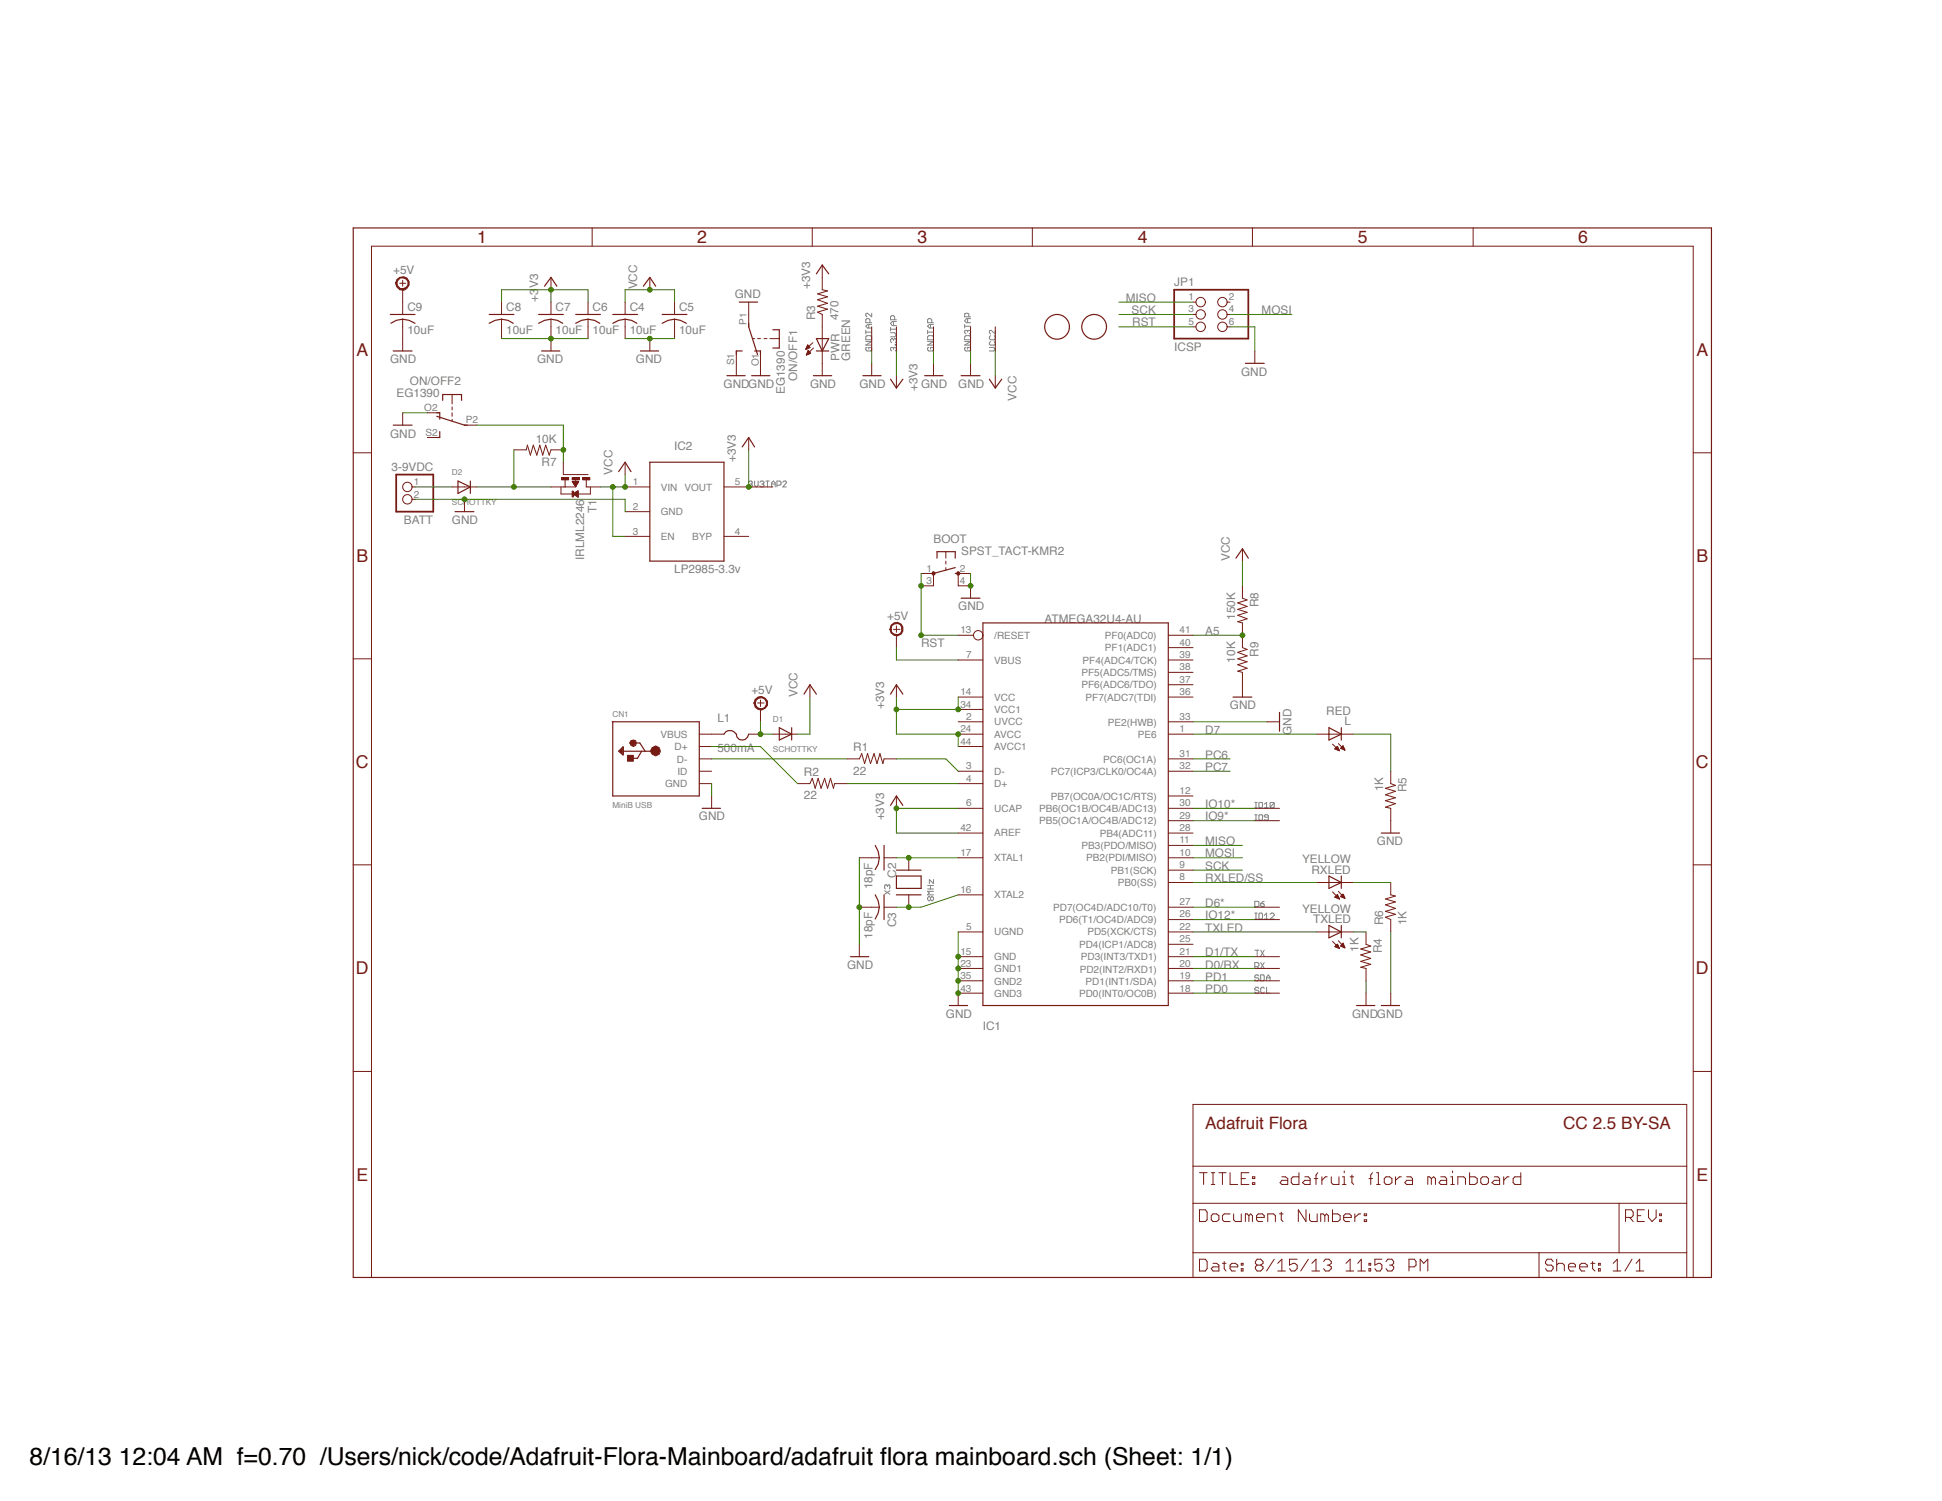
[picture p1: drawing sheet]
<svg xmlns="http://www.w3.org/2000/svg" width="279mm" height="216mm" viewBox="0 0 279 216" stroke-linecap="round" stroke-linejoin="round" font-family="sans-serif">
<defs><g id="words">
<g font-size="3.6">
<text x="4.2" y="210.7">8/16/13 12:04 AM f=0.70 /Users/nick/code/Adafruit-Flora-Mainboard/adafruit f</text>
<text x="126.6" y="210.7">lora mainboard.sch (Sheet: 1/1)</text>
</g>
<g font-size="2.5" fill="#751b14">
<text x="68.6" y="35">1</text>
<text x="100.3" y="35">2</text>
<text x="132" y="35">3</text>
<text x="163.7" y="35">4</text>
<text x="195.4" y="35">5</text>
<text x="227.1" y="35">6</text>
<text x="51.3" y="51.2">A</text>
<text x="244.1" y="51.2">A</text>
<text x="51.3" y="80.8">B</text>
<text x="244.1" y="80.8">B</text>
<text x="51.2" y="110.5">C</text>
<text x="244" y="110.5">C</text>
<text x="51.2" y="140.2">D</text>
<text x="244" y="140.2">D</text>
<text x="173.4" y="162.4">Adafruit Flora</text>
<text x="224.9" y="162.4">CC 2.5 BY-SA</text>
<text x="51.3" y="169.8">E</text>
<text x="244.1" y="169.8">E</text>
</g>
<g font-size="1.7" fill="#808080">
<text x="56.6" y="39.4">+5V</text>
<text x="91.7" y="41.6" transform="rotate(-90 91.7 41.6)">VCC</text>
<text x="116.5" y="41.6" transform="rotate(-90 116.5 41.6)">+3V3</text>
<text x="169" y="41.2">JP1</text>
<text x="58.6" y="44.7">C9</text>
<text x="72.8" y="44.7">C8</text>
<text x="77.5" y="43.4" transform="rotate(-90 77.5 43.4)">+3V3</text>
<text x="79.9" y="44.7">C7</text>
<text x="85.3" y="44.7">C6</text>
<text x="90.6" y="44.7">C4</text>
<text x="97.7" y="44.7">C5</text>
<text x="105.7" y="42.9">GND</text>
<text x="117.3" y="46.1" transform="rotate(-90 117.3 46.1)">R3</text>
<text x="120.6" y="46.1" transform="rotate(-90 120.6 46.1)">470</text>
<text x="162" y="43.4">MISO</text>
<text x="162.8" y="45.2">SCK</text>
<text x="162.9" y="46.9">RST</text>
<text x="181.5" y="45.2">MOSI</text>
<text x="56.1" y="52.3">GND</text>
<text x="58.6" y="48.1">10uF</text>
<text x="72.8" y="48.1">10uF</text>
<text x="77.3" y="52.3">GND</text>
<text x="79.9" y="48.1">10uF</text>
<text x="85.3" y="48.1">10uF</text>
<text x="90.6" y="48.1">10uF</text>
<text x="91.5" y="52.3">GND</text>
<text x="97.7" y="48.1">10uF</text>
<text x="120.8" y="51.9" transform="rotate(-90 120.8 51.9)">PWR</text>
<text x="122.3" y="51.9" transform="rotate(-90 122.3 51.9)">GREEN</text>
<text x="169" y="50.5">ICSP</text>
<text x="57.1" y="57.2">EG1390</text>
<text x="59" y="55.4">ON/OFF2</text>
<text x="104.1" y="55.8">GNDGND</text>
<text x="112.9" y="56.7" transform="rotate(-90 112.9 56.7)">EG1390</text>
<text x="114.7" y="54.8" transform="rotate(-90 114.7 54.8)">ON/OFF1</text>
<text x="116.5" y="55.8">GND</text>
<text x="123.6" y="55.8">GND</text>
<text x="132" y="56.3" transform="rotate(-90 132 56.3)">+3V3</text>
<text x="132.5" y="55.8">GND</text>
<text x="137.9" y="55.8">GND</text>
<text x="146.2" y="57.6" transform="rotate(-90 146.2 57.6)">VCC</text>
<text x="178.6" y="54.1">GND</text>
<text x="56.1" y="62.9">GND</text>
<text x="77.1" y="63.7">10K</text>
<text x="97" y="64.7">IC2</text>
<text x="56.3" y="67.8">3-9VDC</text>
<text x="77.9" y="67">R7</text>
<text x="88.1" y="68.3" transform="rotate(-90 88.1 68.3)">VCC</text>
<text x="105.9" y="66.5" transform="rotate(-90 105.9 66.5)">+3V3</text>
<text x="58.1" y="75.3">BATT</text>
<text x="65" y="75.4">GND</text>
<text x="85.8" y="73.8" transform="rotate(-90 85.8 73.8)">T1</text>
<text x="84.1" y="80.5" transform="rotate(-90 84.1 80.5)">IRLML2246</text>
<text x="97" y="82.5">LP2985-3.3v</text>
<text x="134.3" y="78">BOOT</text>
<text x="138.3" y="79.8">SPST_TACT-KMR2</text>
<text x="176.9" y="80.7" transform="rotate(-90 176.9 80.7)">VCC</text>
<text x="127.6" y="89.1">+5V</text>
<text x="137.9" y="87.8">GND</text>
<text x="150.3" y="89.6">ATMEGA32U4-AU</text>
<text x="177.7" y="89.1" transform="rotate(-90 177.7 89.1)">150K</text>
<text x="181" y="87.3" transform="rotate(-90 181 87.3)">R8</text>
<text x="132.5" y="93.1">RST</text>
<text x="173.4" y="91.4">A5</text>
<text x="177.7" y="95.3" transform="rotate(-90 177.7 95.3)">10K</text>
<text x="181" y="94.4" transform="rotate(-90 181 94.4)">R9</text>
<text x="108.1" y="99.8">+5V</text>
<text x="114.8" y="100.2" transform="rotate(-90 114.8 100.2)">VCC</text>
<text x="103.2" y="103.8">L1</text>
<text x="127.2" y="102" transform="rotate(-90 127.2 102)">+3V3</text>
<text x="173.4" y="105.6">D7</text>
<text x="176.9" y="102">GND</text>
<text x="185.8" y="105.7" transform="rotate(-90 185.8 105.7)">GND</text>
<text x="190.8" y="102.8">RED</text>
<text x="193.4" y="104.4">L</text>
<text x="103.2" y="108.2">500mA</text>
<text x="115.6" y="111.6">R2</text>
<text x="122.8" y="111.4">22</text>
<text x="122.8" y="108.1">R1</text>
<text x="173.4" y="109.1">PC6</text>
<text x="173.4" y="110.9">PC7</text>
<text x="199" y="113.8" transform="rotate(-90 199 113.8)">1K</text>
<text x="202.4" y="114" transform="rotate(-90 202.4 114)">R5</text>
<text x="100.5" y="118">GND</text>
<text x="115.6" y="115">22</text>
<text x="127.2" y="118" transform="rotate(-90 127.2 118)">+3V3</text>
<text x="173.4" y="116.2">IO10*</text>
<text x="173.4" y="118">IO9*</text>
<text x="173.4" y="123.3">MOSI</text>
<text x="173.4" y="121.6">MISO</text>
<text x="173.4" y="125.1">SCK</text>
<text x="187.3" y="124.2">YELLOW</text>
<text x="188.7" y="125.7">RXLED</text>
<text x="198.1" y="121.6">GND</text>
<text x="125.5" y="127.9" transform="rotate(-90 125.5 127.9)">18pF</text>
<text x="128.9" y="126.2" transform="rotate(-90 128.9 126.2)">C2</text>
<text x="173.4" y="126.9">RXLED/SS</text>
<text x="173.4" y="130.4">D6*</text>
<text x="187.3" y="131.3">YELLOW</text>
<text x="125.5" y="135" transform="rotate(-90 125.5 135)">18pF</text>
<text x="128.9" y="133.3" transform="rotate(-90 128.9 133.3)">C3</text>
<text x="173.4" y="134">TXLED</text>
<text x="173.4" y="137.5">D1/TX</text>
<text x="173.4" y="132.2">IO12*</text>
<text x="188.9" y="132.8">TXLED</text>
<text x="195.5" y="136.9" transform="rotate(-90 195.5 136.9)">1K</text>
<text x="198.8" y="137.1" transform="rotate(-90 198.8 137.1)">R4</text>
<text x="199" y="133.1" transform="rotate(-90 199 133.1)">R6</text>
<text x="202.4" y="133.1" transform="rotate(-90 202.4 133.1)">1K</text>
<text x="121.9" y="139.3">GND</text>
<text x="173.4" y="139.3">D0/RX</text>
<text x="173.4" y="141.1">PD1</text>
<text x="173.4" y="142.9">PD0</text>
<text x="136.1" y="146.4">GND</text>
<text x="141.4" y="148.2">IC1</text>
<text x="194.5" y="146.4">GNDGND</text>
</g>
<g font-size="1.4" fill="#808080">
<text x="107.4" y="46.7" transform="rotate(-90 107.4 46.7)">P1</text>
<text x="171" y="43.1">1</text>
<text x="171" y="44.9">3</text>
<text x="171" y="46.7">5</text>
<text x="176.8" y="43.1">2</text>
<text x="176.8" y="44.9">4</text>
<text x="176.8" y="46.7">6</text>
<text x="105.6" y="52.5" transform="rotate(-90 105.6 52.5)">S1</text>
<text x="109.2" y="52.7" transform="rotate(-90 109.2 52.7)">O1</text>
<text x="61" y="59.1">O2</text>
<text x="61.2" y="62.7">S2</text>
<text x="67" y="60.9">P2</text>
<text x="59.5" y="71.6">2</text>
<text x="59.5" y="69.8">1</text>
<text x="91" y="69.8">1</text>
<text x="95.1" y="70.6">VIN</text>
<text x="98.5" y="70.6">VOUT</text>
<text x="105.7" y="69.8">5</text>
<text x="91" y="73.3">2</text>
<text x="91" y="76.9">3</text>
<text x="95.1" y="74.1">GND</text>
<text x="95.1" y="77.7">EN</text>
<text x="99.6" y="77.7">BYP</text>
<text x="105.7" y="76.9">4</text>
<text x="133.3" y="82.2">1</text>
<text x="138.1" y="82.2">2</text>
<text x="133.3" y="84">3</text>
<text x="138.1" y="84">4</text>
<text x="138.2" y="91.1">13</text>
<text x="139" y="94.7">7</text>
<text x="143" y="91.9">/RESET</text>
<text x="143" y="95.4">VBUS</text>
<text x="155.8" y="95.5">PF4(ADC4/TCK)</text>
<text x="159" y="91.9">PF0(ADC0)</text>
<text x="159" y="93.7">PF1(ADC1)</text>
<text x="169.7" y="91.1">41</text>
<text x="169.7" y="92.9">40</text>
<text x="169.7" y="94.7">39</text>
<text x="138.2" y="100">14</text>
<text x="138.2" y="101.8">34</text>
<text x="143" y="100.8">VCC</text>
<text x="155.6" y="97.3">PF5(ADC5/TMS)</text>
<text x="155.6" y="99">PF6(ADC6/TDO)</text>
<text x="156.2" y="100.8">PF7(ADC7(TDI)</text>
<text x="169.7" y="96.4">38</text>
<text x="169.7" y="98.2">37</text>
<text x="169.7" y="100">36</text>
<text x="95" y="106.1">VBUS</text>
<text x="97.1" y="107.9">D+</text>
<text x="138.2" y="105.3">24</text>
<text x="138.2" y="107.1">44</text>
<text x="139" y="103.5">2</text>
<text x="143" y="104.3">UVCC</text>
<text x="143" y="106.1">AVCC</text>
<text x="143" y="107.9">AVCC1</text>
<text x="143" y="102.5">VCC1</text>
<text x="159.4" y="104.4">PE2(HWB)</text>
<text x="163.7" y="106.1">PE6</text>
<text x="169.7" y="103.5">33</text>
<text x="169.7" y="105.3">1</text>
<text x="95.7" y="113.2">GND</text>
<text x="97.4" y="109.7">D-</text>
<text x="97.5" y="111.5">ID</text>
<text x="139" y="110.6">3</text>
<text x="139" y="112.4">4</text>
<text x="143" y="111.4">D-</text>
<text x="143" y="113.2">D+</text>
<text x="151.2" y="111.5">PC7(ICP3/CLK0/OC4A)</text>
<text x="158.7" y="109.7">PC6(OC1A)</text>
<text x="169.7" y="110.6">32</text>
<text x="169.7" y="108.9">31</text>
<text x="138.2" y="119.5">42</text>
<text x="139" y="116">6</text>
<text x="143" y="116.8">UCAP</text>
<text x="149.5" y="116.8">PB6(OC1B/OC4B/ADC13)</text>
<text x="149.5" y="118.6">PB5(OC1A/OC4B/ADC12)</text>
<text x="151.2" y="115">PB7(OC0A/OC1C/RTS)</text>
<text x="169.7" y="119.5">28</text>
<text x="169.7" y="116">30</text>
<text x="169.7" y="117.8">29</text>
<text x="169.7" y="114.2">12</text>
<text x="138.2" y="123.1">17</text>
<text x="143" y="123.9">XTAL1</text>
<text x="143" y="120.3">AREF</text>
<text x="155.6" y="122.1">PB3(PDO/MISO)</text>
<text x="156.3" y="123.9">PB2(PDI/MISO)</text>
<text x="158.2" y="120.3">PB4(ADC11)</text>
<text x="159.8" y="125.7">PB1(SCK)</text>
<text x="169.7" y="121.3">11</text>
<text x="169.7" y="123.1">10</text>
<text x="169.7" y="124.9">9</text>
<text x="138.2" y="128.4">16</text>
<text x="143" y="129.2">XTAL2</text>
<text x="151.5" y="131">PD7(OC4D/ADC10/T0)</text>
<text x="160.8" y="127.5">PB0(SS)</text>
<text x="169.7" y="126.6">8</text>
<text x="169.7" y="130.2">27</text>
<text x="169.7" y="132">26</text>
<text x="138.2" y="137.3">15</text>
<text x="139" y="133.7">5</text>
<text x="143" y="134.5">UGND</text>
<text x="152.4" y="132.8">PD6(T1/OC4D/ADC9)</text>
<text x="155.3" y="136.3">PD4(ICP1/ADC8)</text>
<text x="156.4" y="134.6">PD5(XCK/CTS)</text>
<text x="169.7" y="133.7">22</text>
<text x="169.7" y="135.5">25</text>
<text x="169.7" y="137.3">21</text>
<text x="138.2" y="139.1">23</text>
<text x="138.2" y="140.8">35</text>
<text x="138.2" y="142.6">43</text>
<text x="143" y="138.1">GND</text>
<text x="143" y="139.9">GND1</text>
<text x="143" y="141.6">GND2</text>
<text x="143" y="143.4">GND3</text>
<text x="155.3" y="143.4">PD0(INT0/OC0B)</text>
<text x="155.3" y="139.9">PD2(INT2/RXD1)</text>
<text x="155.5" y="138.1">PD3(INT3/TXD1)</text>
<text x="156.2" y="141.7">PD1(INT1/SDA)</text>
<text x="169.7" y="139.1">20</text>
<text x="169.7" y="140.8">19</text>
<text x="169.7" y="142.6">18</text>
</g>
<g font-size="1.2" fill="#808080">
<text x="65" y="68.3">D2</text>
<text x="65" y="72.7">SCHOTTKY</text>
<text x="88.1" y="103.1">CN1</text>
<text x="111.2" y="103.8">D1</text>
<text x="111.2" y="108.2">SCHOTTKY</text>
<text x="88.1" y="116.2">MiniB USB</text>
</g>
</g></defs>
<g fill="none" stroke="#808080" stroke-width=".14">
<path d="M124.6 49.1h.8l-.8 .5h.8M124.6 48.5l.1-.2h.5l.2 .2v.4h-.8zM124.6 47.5v.5M124.6 47.8h.8M124.7 50l-.1 .1v.2l.1 .2h.5l.2-.2v-.2l-.4-.1v.2M125 46.7v.5M125.2 46.4v-.4l-.2-.2h-.3l-.1 .2v.4h.8M125.4 45.1v.5l-.6-.5h-.2v.3l.1 .2M125.4 46.7h-.6l-.2 .2 .2 .3h.6M128.1 47.1v.5M128.1 47.9h.6l.3 .3-.3 .3h-.6M128.1 47.3h.9"/>
<path d="M128.5 50.1l-.1-.1-.3 .1v.2l.2 .2M128.5 50.1l.2-.1 .3 .1v.2l-.2 .2M128.5 48.9l-.1-.2-.3 .2v.2l.2 .2M128.5 46.2v.6M128.5 48.9v.1M128.5 50.1v.1M128.5 48.9l.2-.2 .3 .2v.2l-.2 .2M128.7 46v-.4l-.2-.2h-.2l-.2 .2v.4h.9M128.8 49.6h.2h-.2zM129 46.2h-.6l-.3 .3 .3 .3h.6M133.5 47.5v.5M133.5 49.1h.8l-.8 .5h.8"/>
<path d="M133.5 47.8h.8M133.6 48.3h.5l.2 .2v.4h-.8v-.4zM133.6 50l-.1 .1v.2l.1 .2h.5l.2-.2v-.2l-.4-.1v.2M133.9 46.7v.5M134 46.4v-.4l-.1-.2h-.3l-.1 .2v.4h.8M134.3 46.7h-.6l-.2 .2 .2 .3h.6M138.8 49.1h.8l-.8 .5h.8M138.8 48.5l.2-.2h.5l.1 .2v.4h-.8zM138.8 46.7v.5M138.8 46.9h.8M139 50l-.2 .1v.2l.2 .2h.5l.1-.2v-.2l-.4-.1v.2M139.2 47.6l-.2-.1-.2 .1v.3l.2 .1"/>
<path d="M139.2 47.6l.2-.1 .2 .1v.3l-.1 .1M139.2 45.8v.6M139.2 47.6v.2M139.4 45.6v-.5h-.2h-.4v.5h.8M139.6 45.8h-.6l-.2 .4 .2 .2h.6M142.3 50h.6l.3 .2-.3 .3h-.6M142.5 49.1l-.2 .2v.3h.2h.7v-.3l-.2-.2M142.5 48.3l-.2 .2v.2l.2 .2h.5l.2-.2v-.2l-.2-.2M143.2 47.5v.5l-.6-.5-.3 .1v.3l.2 .1M107.7 69.4l.2-.2h.2l.1 .2-.1 .2M108 69.6h.1M108.1 69.6l.1 .2-.1 .2h-.2l-.2-.1"/>
<path d="M108.6 69.2v.6l.2 .2 .3-.2v-.6M109.3 69.4l.2-.2h.2l.2 .2-.2 .2M109.6 69.6h.1M109.7 69.6l.2 .2-.2 .2h-.2l-.2-.1M110.2 69.2h.5M110.4 69.2v.8M111 69.6h.5M111 70v-.6l.3-.2 .2 .2v.6M111.8 69.8h.4l.2-.2v-.2l-.2-.2h-.4v.8M112.6 69.4l.2-.2h.3v.2l-.5 .6h.5M180.5 116.2h.4M180.5 115.4h.4"/>
<path d="M180.5 118h.4M180.5 117.2h.4M180.7 115.4v.8M180.7 117.2v.8M181.2 115.4l.4 .1v.6l-.1 .1-.4-.1v-.6zM181.2 117.2l.4 .1v.6l-.1 .1-.4-.1v-.6zM181.9 115.7l.3-.3v.8M181.9 116.2h.6M182.5 117.5h-.4h-.2v-.2l.2-.1 .4 .1v.6l-.2 .1-.4-.1M183.3 115.5l-.1-.1-.5 .1v.6M183.3 115.5v.6l-.1 .1-.5-.1M183.3 115.5l-.6 .6"/>
<path d="M127.3 128.1l.7 .5M127.7 127.4l-.2-.1h-.1l-.1 .1 .1 .5M127.7 127.4l.1-.1h.2v.1v.5M127.7 127.4v.1M128 128.1l-.7 .5M133.5 127.9h.8M133.5 127.4h.8M133.9 129.1l-.2-.1-.2 .1v.3l.1 .2 .3-.2M133.9 129.1l.1-.1 .3 .1v.3l-.2 .2-.2-.2M133.9 127.4v.5M133.9 129.1v.3M134.3 126.5v.6l-.6-.6v.6"/>
<path d="M134.3 128.2h-.8l.2 .3-.2 .2h.8M180.5 129.6l.6 .1v.6l-.6 .1zM180.5 132.2h.4M180.5 131.3h.4M180.5 139h.5l.1-.1v-.3l-.1-.1h-.5v.8M180.5 136.7h.6M180.7 131.3v.9M180.9 136.7v.8M180.9 139l.2 .3M181.2 131.3h.3l.1 .2v.6l-.1 .1-.4-.1zM181.4 130h.4l.1 .3-.1 .1-.4-.1zM181.4 136.7l.5 .8"/>
<path d="M181.4 138.5l.5 .8M181.9 131.7l.3-.4v.9M181.9 129.6l-.5 .4M181.9 132.2h.6M181.9 136.7l-.5 .8M181.9 138.5l-.5 .8M182.7 131.5l.2-.2h.3l.1 .2v.2l-.6 .5h.6M181.1 142.2l-.1-.2h-.3l-.2 .2v.1l.5 .1 .1 .3-.1 .2h-.3l-.2-.2M181.1 140.4l-.1-.2h-.3l-.2 .2v.2l.5 .1 .1 .2-.1 .2h-.3l-.2-.2M181.4 140.2h.4l.1 .2-.1 .7h-.4zM181.9 142.2l-.1-.2h-.3l-.1 .2v.5l.1 .2h.3l.1-.2M182.2 142v.9h.5"/>
<path d="M182.2 141.1v-.5l.3-.4 .2 .4v.5M182.2 140.7h.5"/>
</g>
<path d="M180.5 50.5v1.8M128.5 90.5h1M129 90v1M102.4 114.5v1.8M102.4 105.6h1.8M107.7 105.6h1.7M114.7 112.7h1.8l.4-.7 .4 1.4 .4-1.4 .4 1.4 .5-1.4 .5 1.4 .4-1.4 .4 1.4 .2-.7h1.8M121.9 109.2h1.7l.4-.8 .4 1.4 .4-1.4 .4 1.4 .6-1.4 .4 1.4 .4-1.4 .4 1.4 .2-.6h1.8M129 114.5v1.8M123.6 135.8v1.8M137.9 142.9v1.7" fill="none" stroke="#751b14" stroke-width=".14"/>
<path d="M179.2 52.3h2.7M101 116.3h2.7M104.2 105.6a.99 .99 0 0 1 1.1-.5 .99 .99 0 0 1 .7 .9 .92 .92 0 0 0 1 .4 .92 .92 0 0 0 .7-.8M128.1 115.8l.9-1.3 .9 1.3M122.4 137.6h2.6M136.6 144.6h2.6" fill="none" stroke="#751b14" stroke-width=".17"/>
<path d="M128.2 89.9l.4-.3 .5-.1 .5 .2 .3 .5v.6l-.3 .4a.97 .97 0 0 1-1 .2 .97 .97 0 0 1-.6-.9h.2l.1-.5 .3-.3h.5l.4 .1 .2 .5v.4l-.2 .4-.4 .2-.5-.1-.3-.3-.1-.4h-.2z" fill-rule="evenodd" fill="#751b14"/>
<g fill="none" stroke="#751b14" stroke-width=".14">
<path d="M118.3 39.9v1.8l.8 .1-1.5 .5 1.5 .4-1.5 .4 1.5 .5-1.5 .4 1.5 .5-1.5 .4 .7 .3v8.8M89.9 43.5v1.7M89.9 45.9v2.8M115.9 50.2h.2M116 50.1h.2M116 50.1h.4M116 50h.5M116 51h.3M116.1 49.9h.3M116.1 49.8h.3M116.1 50.9h.3M116.1 50.8h.5"/>
<path d="M116.2 49.6l-.3 .6M116.2 49.6l.3 .4M116.2 49.7h.1M116.2 49.6h.1M116.2 50.7h.4M116.2 50.7h.3M116.3 50.6h.1M116.3 50.5h.1M116.5 50l-.6 .2M116.6 50.8l-.3-.4-.3 .7M116.6 50.8l-.6 .3M116.9 49.3l-1 .9"/>
<path d="M117 50.1l-1 1M136.1 79.4v.9M128.2 89.9l.4-.3 .5-.1 .5 .3 .3 .4v.6l-.3 .4a.97 .97 0 0 1-1 .2 .97 .97 0 0 1-.6-.9h.2l.1-.5 .3-.2 .5-.1 .5 .2 .1 .4v.4l-.1 .4-.5 .2-.5-.1-.3-.2-.1-.5h-.2zM129 91.4v1.8M134.3 82.5v1.8M136.1 80.7v.4M136.1 81.6v.5M137.9 91.4h2.2M137.9 94.9h3.5M137.9 82.5v1.8M139.6 84.3v1.7M168.1 91.4h3.5"/>
<path d="M168.1 93.2h3.5M168.1 94.9h3.5M168.1 96.7h3.5M168.1 98.5h3.5M137.9 105.6h3.5M137.9 107.4h3.5M137.9 100.3h3.5M137.9 103.8h3.5M137.9 110.9h3.5M137.9 119.8h3.5M137.9 116.3h3.5M137.9 112.7h3.5"/>
<path d="M137.9 102h3.5M168.1 105.6h3.5M168.1 100.3h3.5M168.1 103.8h3.5M168.1 110.9h3.5M168.1 109.2h3.5M168.1 119.8h3.5M168.1 116.3h3.5M168.1 118h3.5M168.1 114.5h3.5M189.4 105.6h5.4M191.7 107l1 1"/>
<path d="M192 107.7l.7 .3M192 107.7h.6M192.1 107.6h.5M192.2 107.5h.3M192.3 107.8h.3M192.3 107.5h.2M192.4 107.4l-.4 .3M192.4 107.4l.3 .6M192.4 107.9h.2M192.4 107.4h.1M192.6 107l.9 .9M192.6 108h.1"/>
<path d="M192.9 107.6h.5M192.9 107.6l.6 .3M193 107.5h.3M193.1 107.7h.3M193.1 107.4h.1M193.1 107.3h.1M193.2 107.3l-.3 .3M193.2 107.3l.3 .6M193.3 107.8h.2M193.4 107.9h.1M123.6 123.4h2.9M123.6 130.5h2.9"/>
<path d="M127.2 123.4h1.8M127.2 130.5h1.8M130.7 123.4v1.8M130.7 128.7v1.8M137.9 123.4h3.5M137.9 128.7h3.5M137.9 137.6h3.5M137.9 134h3.5M137.9 139.3h3.5M168.1 123.4h3.5M168.1 130.5h3.5M168.1 137.6h3.5"/>
<path d="M168.1 134h3.5M168.1 121.6h3.5M168.1 125.2h3.5M168.1 126.9h3.5M168.1 132.3h3.5M168.1 135.8h3.5M168.1 139.3h3.5M137.9 141.1h3.5M137.9 142.9h3.5M168.1 141.1h3.5M168.1 142.9h3.5"/>
<circle cx="140.7" cy="91.4" r=".68"/>
</g>
<g fill="none" stroke="#751b14" stroke-width=".17">
<path d="M88.2 46.5a2.84 2.84 0 0 1 3.4 0M88.2 45.2h3.5M117 54h2.7M117.5 48.7h1.7l-.9 1.8zM117.5 50.5h1.7M134.8 80.3v-.9h2.6v.9M137.4 82.5h.5M137.4 81.6l-3.1 .9M138.3 86h2.7M141.4 89.6h26.7v55h-26.7zM191.2 104.7l1.8 .9-1.8 .8zM193 104.7v1.7"/>
<path d="M125.9 121.6a2.84 2.84 0 0 1 0 3.5M125.9 128.7a2.84 2.84 0 0 1 0 3.5M127.2 121.6v3.6M127.2 128.7v3.6M129 128.7h3.5M129 125.2h3.5M129 126h3.5v1.8h-3.5z"/>
</g>
<path d="M134.1 82.3l.2-.1 .2 .1v.2v.1l-.2 .1-.2-.1z" fill-rule="evenodd" fill="#751b14"/>
<path d="M134.1 82.3l.2-.1 .2 .1 .1 .2-.1 .2h-.2h-.2z" fill="none" stroke="#751b14" stroke-width=".14"/>
<path d="M137.7 82.3l.1-.1 .2 .1 .1 .2-.1 .1-.2 .1-.1-.1z" fill-rule="evenodd" fill="#751b14"/>
<path d="M79.3 43.5v1.7M79.3 45.9v2.8M84.6 43.5v1.7M84.6 45.9v2.8M132.5 82.5h1.8M132.5 84.3h1.8M137.7 82.3l.2-.1 .1 .1 .1 .2-.1 .2h-.1h-.2zM137.9 82.5h1.7M137.9 84.3h1.7M200.1 110.9v1.8l.7 .3-1.5 .4 1.5 .4-1.5 .5 1.5 .4-1.5 .5 1.5 .4-1.5 .5 .8 .2v3.5" fill="none" stroke="#751b14" stroke-width=".14"/>
<path d="M77.5 46.5a2.84 2.84 0 0 1 3.5 0M77.5 45.2h3.5M82.8 46.5a2.84 2.84 0 0 1 3.5 0M82.8 45.2h3.6M88.1 103.8h12.5v10.7h-12.4v-10.7M89.2 108.1l.2-.4v.6l-.1-.2M89.6 107.5h.1v1.1l-.7-.5zM89.6 107.5v1M89.7 108.1h4.6M91.4 106.9h.7l.7 1.2M92.3 108.1l-.6 1h-.8M198.7 119.8h2.7" fill="none" stroke="#751b14" stroke-width=".17"/>
<circle cx="94.3" cy="108" r=".72" fill="#751b14"/>
<circle cx="94.3" cy="108" r=".72" fill="none" stroke="#751b14" stroke-width=".14"/>
<circle cx="91.1" cy="106.9" r=".47" fill="#751b14"/>
<circle cx="91.1" cy="106.9" r=".47" fill="none" stroke="#751b14" stroke-width=".14"/>
<path d="M90.3 108.6h.8v.9h-.8z" fill="#751b14"/>
<g fill="none" stroke="#751b14" stroke-width=".14">
<path d="M79.3 39.9v1.8M85.2 32.8v2.6M116.9 32.8v2.6M148.5 32.8v2.6M180.2 32.8v2.6M211.9 32.8v2.6M50.8 65.1h2.6M59.3 71.8h.4M59.3 70h.4M65 70h3.6M66.8 71.8v1.8M89.9 70h3.6"/>
<path d="M89.9 73.6h3.6M89.9 77.2h3.6M89.9 66.5v1.8M104.2 70h3.5M104.2 77.2h3.5M107.7 62.9v1.8M243.6 65.1h2.6M50.8 94.8h2.6M116.5 98.5v1.8M243.6 94.8h2.6M90.3 108.6h.8v.9h-.8zM100.6 107.4h1.8"/>
<path d="M100.6 109.2h1.8M100.6 105.6h1.8M100.6 112.7h1.8M100.6 110.9h1.8M109 101.1h.9M109.4 100.7v.9M111.2 105.6h3.5M50.8 124.4h2.6M243.6 124.4h2.6M50.8 154.1h2.6M171.6 158.9h71.1v24.8h-71.1zM243.6 154.1h2.6"/>
<path d="M171.6 173.1h71.1M171.6 167.7h71.1M172.6 174h.8l.3 .3v1.2l-.3 .2h-.8zM172.6 168.7h1.1M173.2 168.7v1.7M174.3 174.9l.2-.3h.5l.4 .3v.6l-.4 .2h-.5l-.2-.2zM174.3 168.7h.5M174.3 170.4h.5M174.5 168.7v1.7M175.4 168.7h1M175.9 168.7v1.7M177 168.7v1.7h1.1"/>
<path d="M177 174.6h-.9l-.2 .3v.6l.2 .2h.9M177.5 174.6v.9l.2 .2h.9v-1.1M178.6 169.5h.6M179.7 174.9l.2-.3 .3 .3v.8M179.7 168.7h-1.1v1.7h1.1M179.7 174.9l-.3-.3h-.2v1.1M179.7 174.9v.8M180.2 169.3h.3v.2h-.3zM180.2 170.1h.3v.3h-.3zM180.8 175.1h1.1v-.2l-.3-.3h-.6l-.2 .3v.6l.2 .2h.6M182.4 175.7v-1.1h.8l.3 .3v.8M184.1 174.6h.5"/>
<path d="M184.3 174.3v1.2l.3 .2M184.4 169.3h.5l.4 .2v.9h-.9l-.2-.3 .2-.3h.9M186.9 168.7v1.7h-.9l-.2-.3v-.6l.2-.2h.9M187.7 169.3h.5l.3 .2v.9h-.8l-.3-.3 .3-.3h.8M187.9 174v1.7l-1.1-1.7v1.7M188.4 174.6v.9l.3 .2h.8v-1.1M189.1 169.5h.5M189.6 168.7l-.3 .3v1.4M190.2 169.3v1.1M190.6 174.9l-.2-.3h-.4v1.1M190.6 174.9v.8M190.6 174.9l.3-.3 .2 .3v.8"/>
<path d="M190.9 169.3h-.2l-.5 .5M191.5 169.3v.8l.3 .3h.8v-1.1M191.7 174v1.7h.8l.3-.2v-.6l-.3-.3h-.8M193.1 170.4h.6M193.1 169.3h.3v1.1M193.3 175.1h1.1v-.2l-.2-.3h-.6l-.3 .3v.6l.3 .2h.6M193.4 168.4v.3M194.2 169.3h.6M194.5 169v1.1l.3 .3M194.9 174.6v1.1M195.8 174.6h-.3l-.6 .5M196.3 175.5h.3v.2h-.3z"/>
<path d="M196.3 174.6h.3v.3h-.3zM197 169.5h.5M197.5 168.7l-.3 .3v1.4M198.1 168.7h.2v1.7M198.1 170.4h.5M199.2 169.5l.2-.2h.5l.4 .2v.6l-.4 .3h-.5l-.2-.3zM200.8 169.3v1.1M201.6 169.3h-.2l-.6 .5M202.4 169.3h.6l.2 .2v.9h-.8l-.3-.3 .3-.3h.8M205.9 169.5l-.2-.2h-.3v1.1M205.9 169.5v.9M205.9 169.5l.4-.2 .2 .2v.9"/>
<path d="M207.3 169.3h.6l.2 .2v.9h-.8l-.3-.3 .3-.3h.8M208.7 170.4h.5M208.7 169.3h.3v1.1M209 168.4v.3M209.7 170.4v-1.1h.9l.2 .2v.9M211.4 168.7v1.7h.8l.3-.3v-.6l-.3-.2h-.8M213 169.5l.3-.2h.6l.2 .2v.6l-.2 .3h-.6l-.3-.3zM215 169.3h.5l.3 .2v.9h-.8l-.3-.3 .3-.3h.8M216.3 169.3v1.1M217.1 169.3h-.2l-.6 .5M218.8 168.7v1.7h-.8l-.3-.3v-.6l.3-.2h.8M232.9 173.1v7.1"/>
<path d="M233.9 175.1h.8l.3-.2v-.6l-.3-.3h-.8v1.7M234.5 175.1l.5 .6M235.6 174.9h.5M236.6 174h-1v1.7h1M237.2 174v1.1l.5 .6 .6-.6v-1.1M238.8 175.5h.2v.2h-.2zM238.8 174.6h.2v.3h-.2zM53.4 183.7v-148.3h190.2v148.3M171.6 180.2h71.1M172.6 181.1h.8l.3 .4v1l-.3 .3h-.8zM174.5 181.7h.5l.4 .3v.8h-.9l-.2-.3 .2-.3h.9M175.9 181.7h.5"/>
<path d="M176.1 181.5v1l.3 .3M177 182.2h1.1v-.2l-.4-.3h-.5l-.2 .3v.5l.2 .3h.5M178.6 182.5h.2v.3h-.2zM178.6 181.7h.2v.3h-.2zM180.9 182l-.3 .2v.3l.3 .3h.5l.3-.3v-.3l-.3-.2M180.9 182l-.3-.3v-.2l.3-.4h.5l.3 .4v.2l-.3 .3M180.9 182h.5M183.3 181.1l-1.1 1.7M183.8 182.8h1.1M183.8 181.7l.6-.6v1.7M186.6 181.1h-1.1v.9l.5-.3h.3l.3 .3v.5l-.3 .3h-.5l-.3-.3M188.2 181.1l-1.1 1.7"/>
<path d="M188.7 182.8h1.1M188.7 181.7l.6-.6v1.7M190.4 181.5l.3-.4h.5l.3 .4v.2l-.3 .3M190.9 182h.3M191.2 182l.3 .2v.3l-.3 .3h-.5l-.3-.3M193.7 182.8h1.1M193.7 181.7l.5-.6v1.7M195.3 182.8h1.1M195.3 181.7l.6-.6v1.7M197 182.5h.2v.3h-.2zM197 181.7h.2v.3h-.2zM198.8 181.1h-1v.9l.5-.3h.3l.2 .3v.5l-.2 .3h-.5l-.3-.3"/>
<path d="M199.4 181.5l.3-.4h.6l.2 .4v.2l-.2 .3M199.9 182h.4M200.3 182l.2 .2v.3l-.2 .3h-.6l-.3-.3M202.7 182.2h.8l.2-.2v-.5l-.2-.4h-.8v1.7M204.3 182.8v-1.7l.5 .6 .6-.6v1.7M221.4 180.2v3.5M223.5 181.5l-.3-.4h-.6l-.2 .4v.2l.2 .3h.6l.3 .2v.3l-.3 .3h-.6l-.2-.3M224 182l.2-.3h.6l.3 .3v.8M224 181.1v1.7M225.7 182.2h1v-.2l-.3-.3h-.5l-.2 .3v.5l.2 .3h.5M227.3 182.2h1.1v-.2l-.4-.3h-.5l-.2 .3v.5l.2 .3h.5M228.9 181.7h.6"/>
<path d="M229.1 181.5v1l.4 .3M230 182.5h.2v.3h-.2zM230 181.7h.2v.3h-.2zM232.1 182.8h1.1M232.1 181.7l.6-.6v1.7M234.8 181.1l-1 1.7M235.4 182.8h1.1M235.4 181.7l.5-.6v1.7"/>
<circle cx="58.6" cy="71.8" r=".68"/>
<circle cx="58.6" cy="70" r=".68"/>
</g>
<g fill="none" stroke="#751b14" stroke-width=".17">
<path d="M50.8 32.8h195.4v150.9h-195.4zM78.3 41.2l1-1.3 .8 1.3M65.5 73.6h2.7M65.9 69.2l1.8 .8-1.8 1zM67.7 69.2v1.8M89 67.8l.9-1.3 .9 1.3M93.5 66.5h10.7v14.2h-10.7zM106.8 64.3l.9-1.4 .9 1.4M115.7 99.8l.8-1.3 1 1.3M112.1 104.7l1.8 .9-1.8 .8zM113.9 104.7v1.7"/>
<circle cx="152.1" cy="47" r="1.78"/>
<circle cx="157.4" cy="47" r="1.78"/>
</g>
<path d="M57 68.3h5.3v5.3h-5.3z" fill="none" stroke="#751b14" stroke-width=".25"/>
<path d="M108.6 100.6a.97 .97 0 0 1 1.7 0 .97 .97 0 0 1-.7 1.5l-.5-.1-.5-.3-.1-.6h.1a.83 .83 0 0 1 .8-.7 .83 .83 0 0 1 .8 .5v.4l-.2 .5-.4 .1h-.5l-.3-.3-.2-.5h-.1z" fill-rule="evenodd" fill="#751b14"/>
<g fill="none" stroke="#751b14" stroke-width=".14">
<path d="M118.3 38.1v1.8M57.5 40.7h.9M57.9 40.3v.9M57.9 43.5v1.7M57.9 45.9v2.8M72.2 43.5v1.7M72.2 45.9v2.8M97 43.5v1.7M97 45.9v2.8M125.4 47v3.5M129 47v3.5M134.3 47v3.5"/>
<path d="M134.3 52.3v1.7M139.6 47v3.5M143.2 47v3.5M143.2 54v1.8M171.6 43.5h.5M171.6 45.2h.5M171.6 47h.5M176.6 43.5h.4M176.6 45.2h.4M176.6 47h.4M107.7 70h3.5M129 98.5v1.8"/>
<path d="M108.6 100.6a.97 .97 0 0 1 1.7 .1 .97 .97 0 0 1-.7 1.4l-.5-.1-.5-.3-.1-.6h.1a.83 .83 0 0 1 .8-.7 .83 .83 0 0 1 .9 .5v.5l-.3 .4-.4 .2-.4-.1-.4-.3-.2-.5h-.1zM109.4 102v1.8M180.5 116.3h3.6M180.5 118h3.6M180.5 137.6h3.6M180.5 139.3h3.6M180.5 130.5h3.6M180.5 132.3h3.6M189.4 134h5.4M189.4 126.9h5.4M191.7 135.4l1 1M191.7 128.3l1 1"/>
<path d="M192 129.1l.7 .2M192 129.1h.6M192.1 136.2h.5M192.1 136.1h.5M192.1 129h.5M192.2 136.2h.4M192.2 136h.4M192.2 128.9h.4M192.3 135.9h.2M192.3 129.1h.3M192.3 128.8h.2M192.4 135.8l-.4 .4 .7 .2"/>
<path d="M192.4 135.8l.3 .6M192.4 135.8h.1M192.4 128.7l-.4 .4M192.4 128.7l.3 .6M192.4 128.7h.1M192.5 136.3h.2M192.6 135.3l.9 1M192.6 128.2l.9 1M192.6 129.2h.1M192.6 129.3h.1M192.9 136.1h.5M192.9 136h.4"/>
<path d="M192.9 136.1l.6 .2M192.9 136.1l.3-.4 .3 .6M192.9 129h.5M192.9 128.9h.5M192.9 129l.6 .2M193 135.9h.3M193 128.8h.3M193.1 135.8h.2M193.1 129.1h.3M193.1 128.7h.2M193.1 136.2h.3M193.1 128.6h.1"/>
<path d="M193.2 136.2h.3M193.2 135.7h.1M193.2 128.6l-.3 .4M193.2 128.6l.3 .6M193.3 129.1h.2M196.5 134v1.8l.7 .3-1.4 .4 1.4 .4-1.4 .5 1.4 .5-1.4 .4 1.4 .4-1.4 .4 .7 .2v1.8M200.1 126.9v1.8l.7 .2-1.5 .4 1.5 .4-1.5 .5 1.5 .5-1.5 .4 1.5 .4-1.5 .4 .8 .4v1.7M180.5 142.9h3.6M180.5 141.1h3.6M196.5 142.9v1.7M200.1 142.9v1.7"/>
<circle cx="172.7" cy="43.5" r=".68"/>
<circle cx="172.7" cy="45.2" r=".68"/>
<circle cx="172.7" cy="47" r=".68"/>
<circle cx="175.9" cy="43.5" r=".68"/>
<circle cx="175.9" cy="45.2" r=".68"/>
<circle cx="175.9" cy="47" r=".68"/>
</g>
<g fill="none" stroke="#751b14" stroke-width=".17">
<path d="M117.5 39.4l.8-1.3 .9 1.3M56.2 45.2h3.5M56.2 46.5a2.84 2.84 0 0 1 3.5 0M70.4 46.5a2.84 2.84 0 0 1 3.5 0M70.4 45.2h3.5M95.3 46.5a2.84 2.84 0 0 1 3.4 0M95.3 45.2h3.5M133 54h2.7M142.3 54.5l.9 1.3 .9-1.3M128.1 99.8l.9-1.3 .9 1.3M191.2 133.1l1.8 .9-1.8 .9zM191.2 126l1.8 .9-1.8 .9z"/>
<path d="M193 126v1.8M193 133.1v1.8M195.2 144.6h2.6M198.7 144.6h2.7"/>
</g>
<path d="M168.9 41.7h10.7v7h-10.7z" fill="none" stroke="#751b14" stroke-width=".25"/>
<path d="M57.1 40.2l.4-.3 .6-.1 .4 .2 .3 .5v.5l-.3 .5-.4 .2h-.6l-.4-.5-.2-.5h.2l.1-.4a.83 .83 0 0 1 1.5 .2 .85 .85 0 0 1-1.1 1l-.4-.4-.1-.4h-.2z" fill-rule="evenodd" fill="#751b14"/>
<path d="M57.1 40.2l.4-.3 .6-.1 .4 .2 .4 .5v.5l-.4 .5-.4 .3-.6-.1-.4-.4-.2-.6h.2l.2-.4a.83 .83 0 0 1 1.4 .2 .85 .85 0 0 1-1.1 1l-.3-.3-.2-.5h-.2zM57.9 41.7v1.8M57.9 48.7v1.8M80.7 70v1.1h1.8M81 68.3h3.6M81.3 69v1M82.8 68.9v1.1h-1.8M84.3 69v1h.3M84.9 70v1.1h-1.8M182.3 103.8h1.8" fill="none" stroke="#751b14" stroke-width=".14"/>
<path d="M56.6 50.5h2.7M184.1 102.5v2.7" fill="none" stroke="#751b14" stroke-width=".17"/>
<path d="M83.8 68.7h1v.3h-1z" fill="#751b14"/>
<path d="M83.8 68.7h1.1v.3h-1.1z" fill="none" stroke="#751b14" stroke-width=".14"/>
<path d="M82.3 68.7h1v.3h-1z" fill="#751b14"/>
<path d="M82.3 68.7h1v.3h-1z" fill="none" stroke="#751b14" stroke-width=".14"/>
<path d="M80.8 68.7h1v.3h-1z" fill="#751b14"/>
<path d="M80.8 68.7h1v.3h-1z" fill="none" stroke="#751b14" stroke-width=".14"/>
<path d="M82.3 70.6h.2v.9h-.2z" fill="#751b14"/>
<g fill="none" stroke="#751b14" stroke-width=".14">
<path d="M93.5 39.9v1.8M57.9 59.4v1.8M61.5 59.4h1.8M65 56.7v1.4M65 58.5v.4M65 59.4v.5M79.3 48.7v1.8M93.5 48.7v1.8M105.9 50.5v3.5M107.7 43.5v3.5M108.3 48.7h.3M109 48.7h.4"/>
<path d="M109.4 50.5v3.5M109.9 48.7h.4M110.8 48.7h1.3M125.4 52.3v1.7M129 54v1.8M139.6 52.3v1.7M61.5 62.9h1.8M65 60.3v.3M66.8 61.2h1.8M73.9 64.7h1.8l.2-.7 .4 1.5 .4-1.5 .5 1.5 .5-1.5 .4 1.5 .4-1.5 .5 1.5 .3-.8h1.7M79.3 70h1.7M81 66.5v1.8"/>
<path d="M82.3 70.6h.2v.9h-.2zM82.3 69.3h.9l-.4 .7zM82.4 69.4h.8M82.5 69.5h.6M82.5 69.4h.7M82.5 71.1h.7M82.6 69.7h.4M82.6 69.6h.5M82.6 71.1h.6M82.6 71h.6M82.7 69.8h.2M82.7 71.2h.5"/>
<path d="M82.7 70.9h.5M82.7 69.9h.2M82.7 70.8h.5M82.8 70h.1M82.8 71.3h.4M82.9 70.7h.3M83 71.4h.2M83.1 71.5h.1M83.1 70.6h.1M83.2 70.6l-.7 .5M83.2 70.6v.9l-.7-.4M84.6 70h1.8"/>
<path d="M178.8 78.9v1.8M178.8 84.3v1.7l.6 .3-1.3 .4 1.3 .5-1.3 .5 1.3 .4-1.3 .4 1.3 .5-1.3 .4 .7 .2v3.6l.6 .2-1.3 .4 1.3 .5-1.3 .5 1.3 .4-1.3 .4 1.3 .5-1.3 .4 .7 .2v3.6"/>
</g>
<g fill="none" stroke="#751b14" stroke-width=".17">
<path d="M62.8 59.9l4 1.3h.4M62.8 59.4h.5v.9M63.7 57.6v-.9h2.7v.9M77.9 50.5h2.6M92.1 50.5h2.7M92.6 41.2l.9-1.3 .8 1.3M104.6 54h2.6M106.4 43.5h2.6M106.8 50.5h-.9v.5M107.7 46.5v.5l1.3 4M108.1 54h2.7M108.6 50.5h.8v.5"/>
<path d="M111.2 47.4h.9v2.7h-.9M124.1 54h2.7M128.1 54.5l.9 1.3 .9-1.3M138.3 54h2.7M56.6 61.2h2.7M63.3 62.1v.8h-.5M177.8 80.3l1-1.4 .8 1.4M177.4 100.3h2.7"/>
</g>
<path d="M102.4 112.7v1.8M121.9 112.7h16M129 109.2h7.1l1.8 1.7M137.9 134v8.9" fill="none" stroke="#3d7900" stroke-width=".14"/>
<circle cx="137.8" cy="137.6" r=".34" fill="#3d7900"/>
<circle cx="137.9" cy="137.6" r=".34" fill="none" stroke="#3d7900" stroke-width=".14"/>
<circle cx="137.8" cy="139.3" r=".34" fill="#3d7900"/>
<circle cx="137.9" cy="139.3" r=".34" fill="none" stroke="#3d7900" stroke-width=".14"/>
<circle cx="137.8" cy="141.1" r=".34" fill="#3d7900"/>
<circle cx="137.9" cy="141.1" r=".34" fill="none" stroke="#3d7900" stroke-width=".14"/>
<circle cx="137.8" cy="142.8" r=".34" fill="#3d7900"/>
<g fill="none" stroke="#3d7900" stroke-width=".14">
<path d="M177 47h3.5v3.5M123.6 123.4v12.4"/>
<circle cx="137.9" cy="142.9" r=".34"/>
</g>
<circle cx="123.6" cy="130.5" r=".34" fill="#3d7900"/>
<g fill="none" stroke="#3d7900" stroke-width=".14">
<path d="M93.5 48.7h3.5"/>
<circle cx="123.6" cy="130.5" r=".34"/>
</g>
<circle cx="93.5" cy="48.7" r=".34" fill="#3d7900"/>
<g fill="none" stroke="#3d7900" stroke-width=".14">
<path d="M72.2 48.7h12.4M89.9 48.7h3.6"/>
<circle cx="93.5" cy="48.7" r=".34"/>
</g>
<circle cx="79.2" cy="48.7" r=".34" fill="#3d7900"/>
<g fill="none" stroke="#3d7900" stroke-width=".14">
<path d="M139.6 82.5v1.8"/>
<circle cx="79.3" cy="48.7" r=".34"/>
</g>
<circle cx="139.6" cy="84.2" r=".34" fill="#3d7900"/>
<g fill="none" stroke="#3d7900" stroke-width=".14">
<path d="M59.7 71.8h30.2v1.8"/>
<circle cx="139.6" cy="84.3" r=".34"/>
</g>
<circle cx="66.8" cy="71.8" r=".34" fill="#3d7900"/>
<g fill="none" stroke="#3d7900" stroke-width=".14">
<path d="M57.9 59.4h3.6M125.4 50.5v1.8M134.3 50.5v1.8M139.6 50.5v1.8M129 93.2v1.7h8.9M109.4 103.8v1.8h1.8M171.6 103.8h10.7M200.1 134v8.9M196.5 141.1v1.8"/>
<circle cx="66.8" cy="71.8" r=".34"/>
</g>
<circle cx="109.4" cy="105.6" r=".34" fill="#3d7900"/>
<g fill="none" stroke="#3d7900" stroke-width=".14">
<path d="M161 45.2h10.6M161 43.5h10.6M161 47h10.6M177 45.2h8.9M132.5 82.5v8.9h5.4M171.6 123.4h7.2M171.6 121.6h7.2M171.6 125.2h7.2"/>
<circle cx="109.4" cy="105.6" r=".34"/>
</g>
<circle cx="132.5" cy="84.2" r=".34" fill="#3d7900"/>
<circle cx="132.5" cy="84.3" r=".34" fill="none" stroke="#3d7900" stroke-width=".14"/>
<circle cx="132.5" cy="91.4" r=".34" fill="#3d7900"/>
<g fill="none" stroke="#3d7900" stroke-width=".14">
<path d="M137.9 128.7l-5.4 1.8h-1.8"/>
<circle cx="132.5" cy="91.4" r=".34"/>
</g>
<circle cx="130.7" cy="130.5" r=".34" fill="#3d7900"/>
<g fill="none" stroke="#3d7900" stroke-width=".14">
<path d="M129 130.5h1.7M130.7 123.4h7.2"/>
<circle cx="130.7" cy="130.5" r=".34"/>
</g>
<circle cx="130.7" cy="123.4" r=".34" fill="#3d7900"/>
<g fill="none" stroke="#3d7900" stroke-width=".14">
<path d="M137.9 116.3h-8.9v3.5h8.9M129 123.4h1.7"/>
<circle cx="130.7" cy="123.4" r=".34"/>
</g>
<circle cx="128.9" cy="116.2" r=".34" fill="#3d7900"/>
<circle cx="129" cy="116.3" r=".34" fill="none" stroke="#3d7900" stroke-width=".14"/>
<circle cx="107.7" cy="70" r=".34" fill="#3d7900"/>
<g fill="none" stroke="#3d7900" stroke-width=".14">
<path d="M72.2 43.5v-1.8h12.4v1.8M79.3 41.7v1.8M107.7 64.7v5.3M129 100.3v5.3h8.9v1.8M137.9 100.3v1.7h-8.9"/>
<circle cx="107.7" cy="70" r=".34"/>
</g>
<circle cx="137.8" cy="102" r=".34" fill="#3d7900"/>
<circle cx="137.9" cy="102" r=".34" fill="none" stroke="#3d7900" stroke-width=".14"/>
<circle cx="137.8" cy="105.6" r=".34" fill="#3d7900"/>
<circle cx="137.9" cy="105.6" r=".34" fill="none" stroke="#3d7900" stroke-width=".14"/>
<circle cx="128.9" cy="102" r=".34" fill="#3d7900"/>
<circle cx="129" cy="102" r=".34" fill="none" stroke="#3d7900" stroke-width=".14"/>
<circle cx="79.2" cy="41.7" r=".34" fill="#3d7900"/>
<g fill="none" stroke="#3d7900" stroke-width=".14">
<path d="M129 50.5v3.5M88.2 70v7.2h1.7M89.9 68.3v1.7h-3.5M102.4 109.2h19.5M102.4 107.4h7l5.3 5.3M171.6 109.2h5.4M171.6 110.9h5.4M171.6 116.3h8.9M171.6 118h8.9M171.6 105.6h17.8M194.8 105.6h5.3v5.3M171.6 126.9h17.8"/>
<path d="M171.6 134h17.8M171.6 137.6h8.9M171.6 139.3h8.9M171.6 141.1h8.9M171.6 142.9h8.9"/>
<circle cx="79.3" cy="41.7" r=".34"/>
</g>
<circle cx="89.9" cy="70" r=".34" fill="#3d7900"/>
<circle cx="89.9" cy="70" r=".34" fill="none" stroke="#3d7900" stroke-width=".14"/>
<circle cx="88.1" cy="70" r=".34" fill="#3d7900"/>
<g fill="none" stroke="#3d7900" stroke-width=".14">
<path d="M89.9 43.5v-1.8h7.1v1.8M116.5 100.3v5.3h-1.8"/>
<circle cx="88.2" cy="70" r=".34"/>
</g>
<circle cx="93.5" cy="41.7" r=".34" fill="#3d7900"/>
<g fill="none" stroke="#3d7900" stroke-width=".14">
<path d="M143.2 50.5v3.5M59.7 70h5.3M68.6 70h10.7M73.9 64.7v5.3M178.8 80.7v3.6M194.8 134h1.7M194.8 126.9h5.3"/>
<circle cx="93.5" cy="41.7" r=".34"/>
</g>
<circle cx="73.9" cy="70" r=".34" fill="#3d7900"/>
<g fill="none" stroke="#3d7900" stroke-width=".14">
<path d="M68.6 61.2h12.4v5.3"/>
<circle cx="73.9" cy="70" r=".34"/>
</g>
<circle cx="81" cy="64.7" r=".34" fill="#3d7900"/>
<g fill="none" stroke="#3d7900" stroke-width=".14">
<path d="M171.6 91.4h7.2M171.6 130.5h8.9M171.6 132.3h8.9"/>
<circle cx="81" cy="64.7" r=".34"/>
</g>
<circle cx="178.7" cy="91.4" r=".34" fill="#3d7900"/>
<circle cx="178.8" cy="91.4" r=".34" fill="none" stroke="#3d7900" stroke-width=".14"/>
<use href="#words"/>
</svg>
